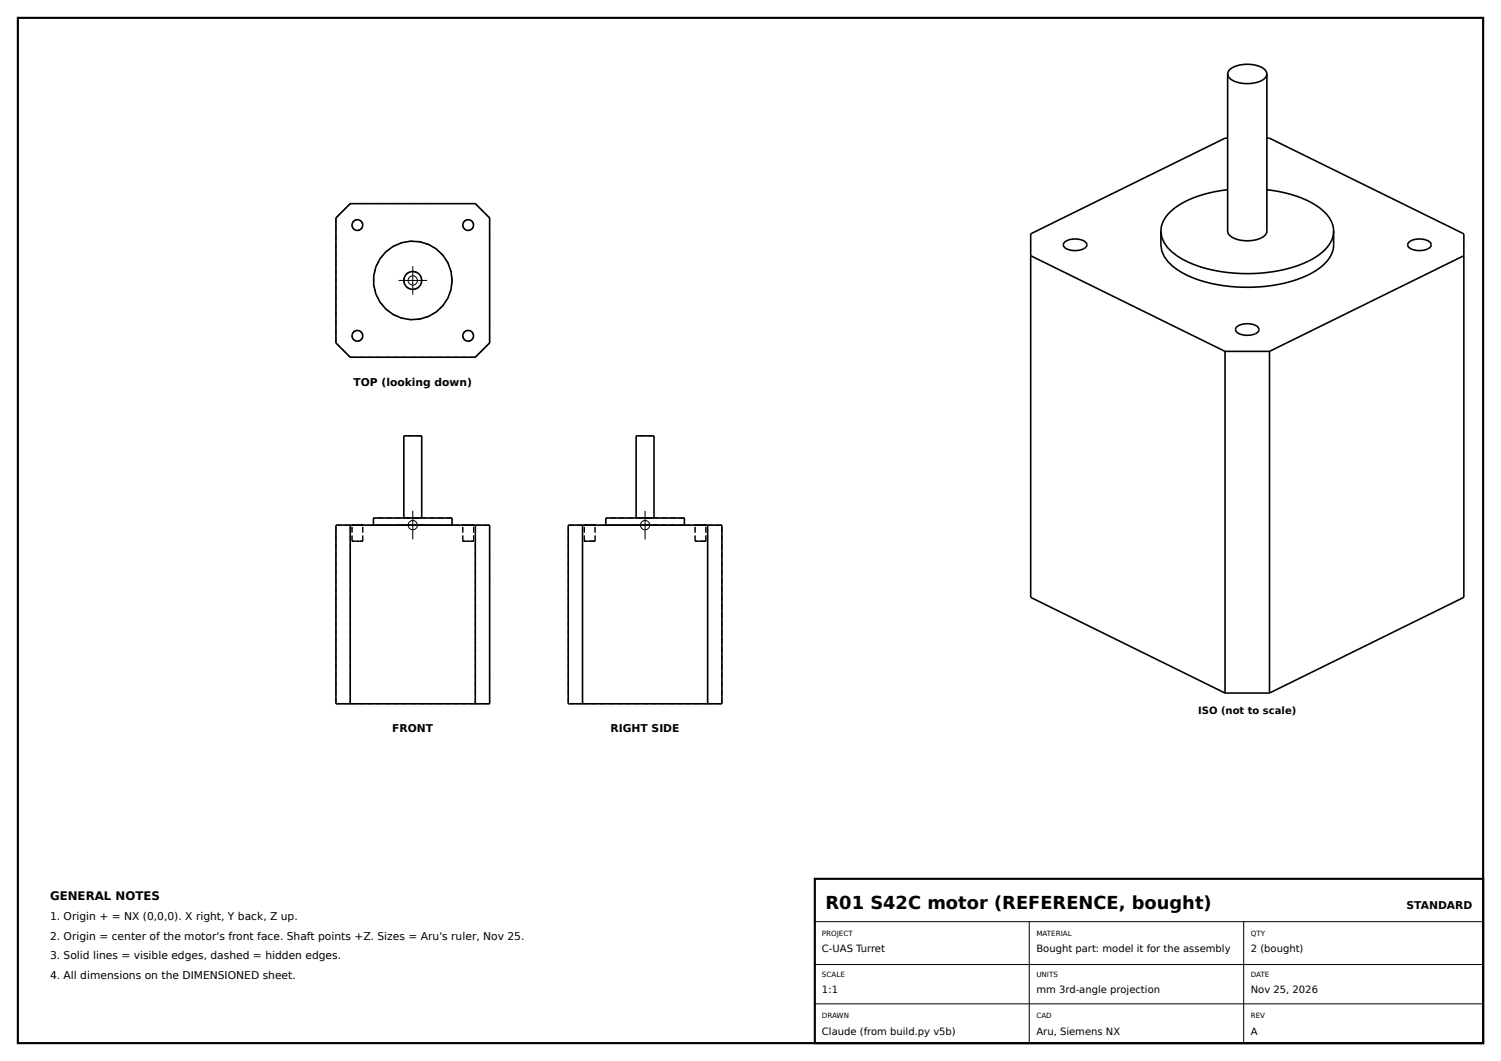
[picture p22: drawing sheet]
<svg xmlns="http://www.w3.org/2000/svg" width="420mm" height="297mm" viewBox="0 0 420 297" stroke-linecap="round" stroke-linejoin="round" font-family="sans-serif">
<defs><g id="words">
<text font-size="5" x="231" y="254.5">R01 S42C motor (REFERENCE, bought)</text>
<text font-size="3.3" x="14" y="252">GENERAL NOTES</text>
<g font-size="3">
<text x="98.9" y="108">TOP (looking down)</text>
<text x="109.8" y="205">FRONT</text>
<text x="170.8" y="205">RIGHT SIDE</text>
<text x="14" y="257.5">1. Origin + = NX (0,0,0). X right, Y back, Z up.</text>
<text x="393.6" y="254.5">STANDARD</text>
<text x="14" y="263">2. Origin = center of the motor's front face. Shaft points +Z. Sizes = Aru's ruler, Nov 25.</text>
<text x="14" y="268.5">3. Solid lines = visible edges, dashed = hidden edges.</text>
<text x="14" y="274">4. All dimensions on the DIMENSIONED sheet.</text>
</g>
<g font-size="2.8">
<text x="335.2" y="200">ISO (not to scale)</text>
<text x="230" y="266.6">C-UAS Turret</text>
<text x="290" y="266.6">Bought part: model it for the assembly</text>
<text x="350" y="266.6">2 (bought)</text>
<text x="230" y="278.1">1:1</text>
<text x="290" y="278.1">mm 3rd-angle projection</text>
<text x="350" y="278.1">Nov 25, 2026</text>
<text x="230" y="289.6">Claude (from build.py v5b)</text>
<text x="290" y="289.6">Aru, Siemens NX</text>
<text x="350" y="289.6">A</text>
</g>
<g font-size="2">
<text x="230" y="262">PROJECT</text>
<text x="290" y="262">MATERIAL</text>
<text x="350" y="262">QTY</text>
<text x="230" y="273.5">SCALE</text>
<text x="290" y="273.5">UNITS</text>
<text x="350" y="273.5">DATE</text>
<text x="230" y="285">DRAWN</text>
<text x="290" y="285">CAD</text>
<text x="350" y="285">REV</text>
</g>
</g></defs>
<g fill="none" stroke="#000" stroke-width=".28" stroke-dasharray="1.6 .8" stroke-linecap="butt">
<path d="M98 57h35M94 61l4-4M101.5 63a1.5 1.5 0 0 0-2.2-1.3 1.5 1.5 0 0 0-.2 2.5 1.5 1.5 0 0 0 2.4-.9v-.3M118 78.5a2.5 2.5 0 0 0-3.6-2.3 2.5 2.5 0 0 0-.5 4.2 2.5 2.5 0 0 0 4-1.3l.1-.6M126.5 78.5a11 11 0 0 0-15.7-9.9 11 11 0 0 0-2.2 18.4 11 11 0 0 0 17.6-6l.3-2.5M132.5 63a1.5 1.5 0 0 0-2.2-1.3 1.5 1.5 0 0 0-.2 2.5 1.5 1.5 0 0 0 2.4-.9v-.3M137 61l-4-4M94 96v-35M94 96l4 4M101.5 94a1.5 1.5 0 0 0-2.2-1.3 1.5 1.5 0 0 0-.2 2.5 1.5 1.5 0 0 0 2.4-.8v-.4M132.5 94a1.5 1.5 0 0 0-2.2-1.3 1.5 1.5 0 0 0-.2 2.5 1.5 1.5 0 0 0 2.4-.8v-.4M137 96l-4 4"/>
<path d="M137 96v-35M98 100h35M118 122h-5M183 122h-5M94 147h4M98 147h35M98.5 147h3M98.5 151.5h3M98.5 151.5v-4.5M101.5 147h-3M101.5 151.5v-4.5M101.5 151.5h-3"/>
<path d="M104.5 147h22M113 145h5M118 145h-5M126.5 147h-22M126.5 145h-22M129.5 147h3M129.5 151.5h3M129.5 151.5v-4.5M132.5 147h-3M132.5 151.5v-4.5M132.5 151.5h-3M137 147h-4"/>
<path d="M163 147h35M163 147h-4M163.5 147h1.5M163.5 151.5h1.5M163.5 151.5v-4.5M165 147h1.5M165 151.5h1.5M166.5 147h-3M166.5 151.5h-3M166.5 151.5v-4.5M169.5 147h11M178 145h2.5"/>
<path d="M180.5 147h11M180.5 145h2.5M183 145h-5M191.5 147h-22M191.5 145h-22M194.5 147h1.5M194.5 151.5h1.5M194.5 151.5v-4.5M196 147h1.5M196 151.5h1.5M197.5 147h-3M197.5 151.5h-3"/>
<path d="M197.5 151.5v-4.5M198 147h4M94 197v-50M94 197h4M98 197v-50M98 197h35M133 197v-50M137 197h-4M137 197v-50M159 197v-50M163 197v-50M163 197h35"/>
<path d="M163 197h-4M198 197v-50M198 197h4M202 197v-50"/>
</g>
<g fill="none" stroke="#000" stroke-width=".45">
<path d="M343.5 20.7v44a3.5 3.5 0 0 0 3.2 2.5 7.9 7.9 0 0 0 7.3-1.4l.5-1v-44.1M343.5 20.7a3.5 3.5 0 0 0 3.2 2.5 8.8 8.8 0 0 0 6.8-1l.7-.6 .3-.9M343.5 20.7a3.6 3.6 0 0 1 3.3-2.5 8.3 8.3 0 0 1 7.4 1.6l.3 .9M343.5 38.7h-.7l-54.4 26.8v101.7l54.4 26.8M354.5 38.7h.7l54.4 26.8v101.7l-54.4 26.8M98 57h35l4 4v35l-4 4h-35l-4-4v-35zM343.5 53.1a28.8 28.8 0 0 0-16.1 6.2l-1.6 2.1a6.4 6.4 0 0 0-1 3.3M354.5 53.1a28.8 28.8 0 0 1 16.1 6.2l1.6 2.1a6.4 6.4 0 0 1 1 3.3M288.4 71.6l54.4 26.8M297.9 67.8a5.1 5.1 0 0 1 6 .2l.2 .7-.7 .8a5.2 5.2 0 0 1-5.7-.5l-.1-.8zM324.8 64.7v3.8a10.1 10.1 0 0 0 6.1 7.9 42.2 42.2 0 0 0 25.3 3.5 27 27 0 0 0 13.2-5 8.4 8.4 0 0 0 3.8-6.4v-3.8M324.8 64.7a10 10 0 0 0 6.1 7.9 42.2 42.2 0 0 0 25.3 3.5 27 27 0 0 0 13.2-5 8.4 8.4 0 0 0 3.8-6.4"/>
<path d="M394.3 67.8a5.1 5.1 0 0 1 6 .2l.1 .8-.6 .7a5.2 5.2 0 0 1-5.8-.5l-.1-.8zM409.6 71.6l-54.4 26.8M342.8 98.4h12.4M342.8 98.4v95.6M346.1 91.5a5.2 5.2 0 0 1 6 .2l.2 .7-.7 .9a5.2 5.2 0 0 1-5.8-.6v-.8zM355.2 98.4v95.6M94 147h43v50h-43zM98 147v50M104.5 147v-2h22v2M113 145v-23h5v23M133 147v50M159 147h43v50h-43z"/>
<path d="M163 147v50M169.5 147v-2h22v2M178 145v-23h5v23M198 147v50M342.8 194h12.4"/>
<circle cx="100" cy="63" r="1.5"/>
<circle cx="115.5" cy="78.5" r="2.5"/>
<circle cx="115.5" cy="78.5" r="11"/>
<circle cx="131" cy="63" r="1.5"/>
<circle cx="100" cy="94" r="1.5"/>
<circle cx="131" cy="94" r="1.5"/>
</g>
<path d="M5 5h410v287h-410zM228 246h187v46h-187z" fill="none" stroke="#000" stroke-width=".6"/>
<g fill="none" stroke="#000" stroke-width=".28">
<path d="M111.5 78.5h8M115.5 74.5v8M111.5 147h8M115.5 143v8M176.5 147h8M180.5 143v8M228 258h187M288 258v34M348 258v34M228 270h187M228 281h187"/>
<circle cx="115.5" cy="78.5" r="1.3"/>
<circle cx="115.5" cy="147" r="1.3"/>
<circle cx="180.5" cy="147" r="1.3"/>
</g>
<use href="#words"/>
</svg>
